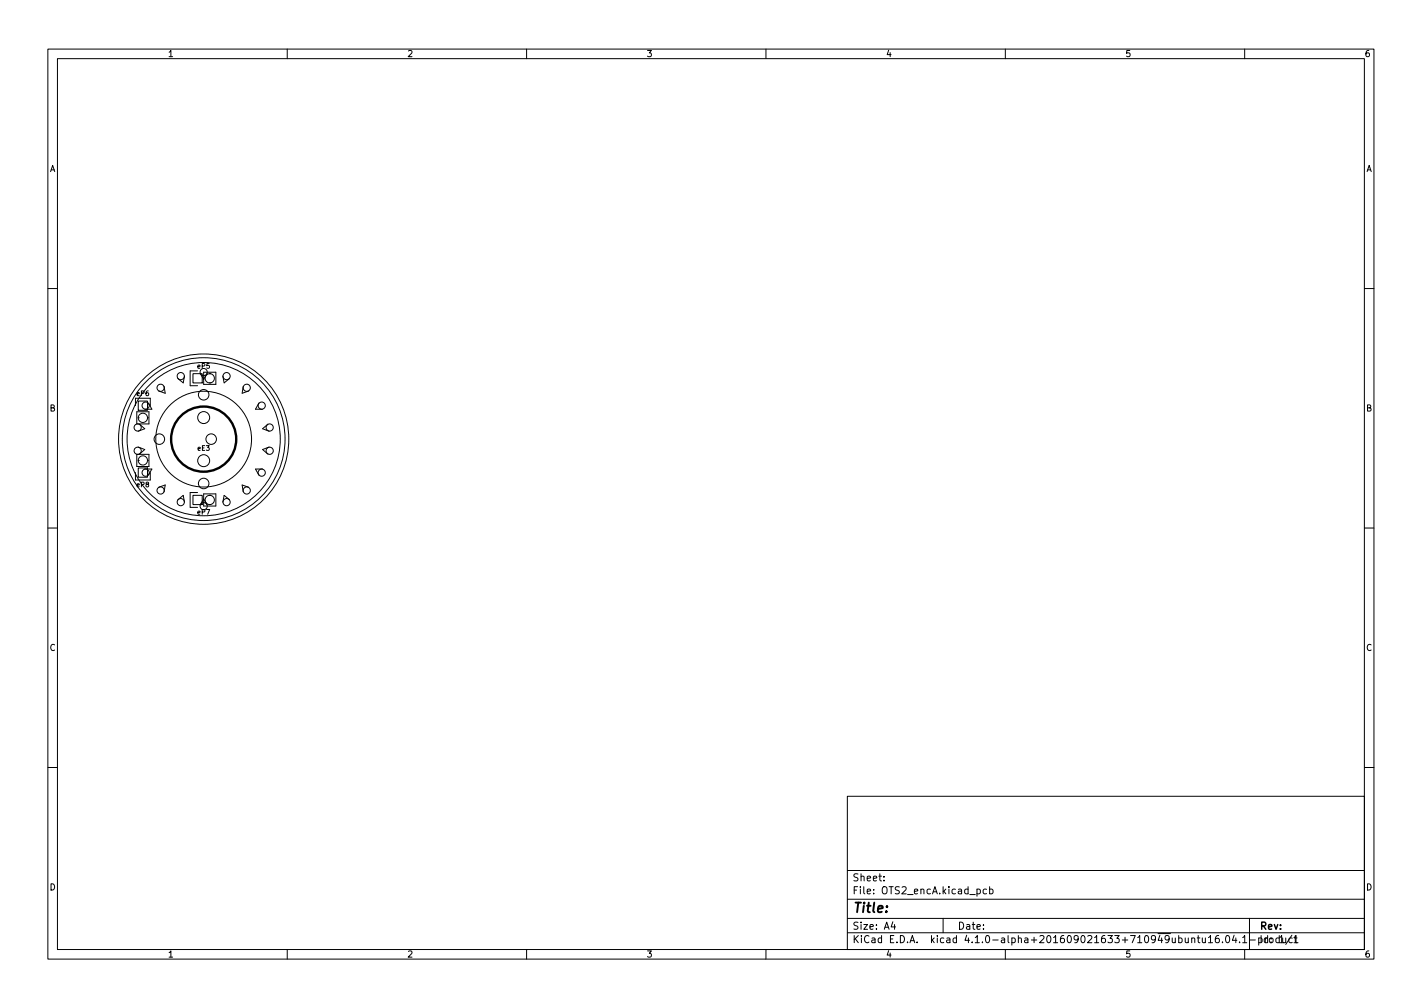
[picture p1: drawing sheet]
<svg xmlns="http://www.w3.org/2000/svg" width="297mm" height="210mm" viewBox="0 0 297 210" stroke-linecap="round" stroke-linejoin="round" font-family="sans-serif">
<defs><g id="words">
<text font-size="2.8" x="178" y="190.6">Title:</text>
<g font-size="2.1">
<text x="178" y="184">Sheet:</text>
<text x="178" y="186.7">File: OTS2_encA.kicad_pcb</text>
<text x="178" y="196.9">KiCad E.D.A. kicad 4.1.0-alpha+201609021633+710949ubuntu16.04.1-product</text>
<text x="178" y="194.1">Size: A4</text>
<text x="200" y="194.1">Date:</text>
<text x="263" y="194.1">Rev:</text>
<text x="263" y="196.9">Id: 1/1</text>
</g>
<g font-size="1.8">
<text x="35" y="11.9">1</text>
<text x="85" y="11.9">2</text>
<text x="135" y="11.9">3</text>
<text x="185" y="11.9">4</text>
<text x="235" y="11.9">5</text>
<text x="285" y="11.9">6</text>
<text x="10.3" y="35.9">A</text>
<text x="285.3" y="35.9">A</text>
<text x="10.3" y="85.9">B</text>
<text x="285.3" y="85.9">B</text>
<text x="10.3" y="135.9">C</text>
<text x="285.3" y="135.9">C</text>
<text x="10.3" y="185.9">D</text>
<text x="285.3" y="185.9">D</text>
<text x="35" y="199.9">1</text>
<text x="85" y="199.9">2</text>
<text x="135" y="199.9">3</text>
<text x="185" y="199.9">4</text>
<text x="235" y="199.9">5</text>
<text x="285" y="199.9">6</text>
</g>
<g font-size="1.4">
<text x="41.3" y="76.9">eP5</text>
<text x="28.6" y="82.7">eP6</text>
<text x="41.3" y="94.1">eE3</text>
<text x="28.6" y="101.7">eP8</text>
<text x="41.3" y="107.4">eP7</text>
</g>
</g></defs>
<g fill="none" stroke="#000" stroke-width=".21">
<path d="M10 10.2h277v190.1h-277zM12 12.2h273v186.1h-273zM60 10.2v2M110 10.2v2M160 10.2v2M210 10.2v2M260 10.2v2M10 60.2h2M38.5 78.5l-.2 1.4-1.2-.9M40.3 78h1.9v2h-1.9zM41.3 77.4h-1.6v3.1h1.6M41.8 77.9l.7 1.3 .8-1.3"/>
<path d="M42.5 77.7h2.6v2.6h-2.6zM43.8 80h.1M43.8 78h.1M43.8 78a.97 .97 0 0 1 1 1 .97 .97 0 0 1-1 1M43.8 78a.97 .97 0 0 0-1 1 .97 .97 0 0 0 1 1M46.5 78.5l.3 1.4 1.2-.9M285 60.2h2M28.3 84.7v-1.5h3.1v1.5M28.3 98.7v1.5h3.1v-1.5M28.6 86h2.5v2.5h-2.5zM28.6 94.9h2.5v2.5h-2.5zM28.9 93.3l1.3 .6-1.1 .9"/>
<path d="M28.9 97.7h1.9v1.9h-1.9zM28.9 96.1h.1M28.9 96.1a.97 .97 0 0 1 .9-.9 .97 .97 0 0 1 1 .9M28.9 96.1a.97 .97 0 0 0 .9 1 .97 .97 0 0 0 1-1M28.9 83.7h1.9v2h-1.9zM28.9 87.2h.1M28.9 87.2a.97 .97 0 0 0 .9 1 .97 .97 0 0 0 1-1M28.9 87.2a.97 .97 0 0 1 .9-.9 .97 .97 0 0 1 1 .9M29.1 88.6l1.1 .9-1.3 .5M30.3 97.9h1.4l-.7 1.3M30.8 96.1h.1M30.8 87.2h.1"/>
<path d="M31 84.2l.7 1.2-1.4 .1M34.3 80.7l.2 1.4-1.4-.5M50.8 80.7l-.2 1.4 1.4-.5M54.1 84.2l-.7 1.2 1.4 .1M54.8 97.9h-1.4l.7 1.3M56 88.6l-1.1 .9 1.3 .5M56.2 93.3l-1.3 .6 1.1 .9M10 110.2h2M33.1 101.7l1.4-.4-.2 1.4M37.1 104.4l1.2-1 .2 1.5M40.3 103.4h1.9v2h-1.9zM41.3 102.8h-1.6v3.1h1.6"/>
<path d="M41.8 105.4l.7-1.2 .8 1.2M42.5 103.1h2.6v2.6h-2.6zM43.8 105.4h.1M43.8 103.4h.1M43.8 103.4a.97 .97 0 0 1 1 1 .97 .97 0 0 1-1 1M43.8 103.4a.97 .97 0 0 0-1 1 .97 .97 0 0 0 1 1M48 104.4l-1.2-1-.3 1.5M52 101.7l-1.4-.4 .2 1.4M285 110.2h2M10 160.2h2M177 166.3h108v32h-108zM285 160.2h2"/>
<path d="M60 198.3v2M110 198.3v2M160 198.3v2M177 194.8h108M177 191.8h108M177 187.8h108M177 181.8h108M184.6 183.8v.1M184.6 183v.1M186.5 192.5l-.4 1h1M186.9 193v1M197 191.8v3"/>
<path d="M204.1 185.7l.4-.1 .3 .3-.2 .7h-.5M206.1 185.7l-.5-.1-.2 .3 .1 .7h.6M206.7 185.7l.4-.1 .3 .3-.1 .7h-.6M206.7 185.1v1.5M210 198.3v2M252.4 195.8l.5-.5v1.5M252.4 196.8h.9M254.6 195.3l-.5 .1a1.01 1.01 0 0 0 0 1.4l.5-.1 .1-.5-.3-.3-.4 .1-.1 .2M255.4 196.7v.1M256.2 195.4l.2-.1a.8 .8 0 0 1 .5 .8 .8 .8 0 0 1-.5 .7 1 1 0 0 1-.2-1.4zM257.8 195.3l-.4 1h1M258.1 195.8v1"/>
<path d="M258.9 196.7v.1M259.6 195.8l.4-.5v1.5M259.6 196.8h.8M260 198.3v2M261 191.8v6.5M261.1 196.3h1.1M269.9 195.3l-1.3 1.9M269.9 195.9l-.4-.1-.3 .3 .2 .7h.5M270.3 195.8l.4-.5v1.5M270.3 196.8h.8M270.4 195.8h.5M270.6 195.3v1.3l.3 .2"/>
<circle cx="37.8" cy="78.5" r=".75"/>
<circle cx="42.5" cy="77.7" r=".75"/>
<circle cx="47.3" cy="78.5" r=".75"/>
<circle cx="28.8" cy="89.3" r=".75"/>
<circle cx="28.8" cy="94.1" r=".75"/>
<circle cx="30.4" cy="98.7" r=".75"/>
<circle cx="30.4" cy="84.7" r=".75"/>
<circle cx="33.3" cy="91.7" r="1.1"/>
<circle cx="33.5" cy="81" r=".75"/>
<circle cx="42.5" cy="91.7" r="16"/>
<circle cx="42.5" cy="91.7" r="10"/>
<circle cx="42.5" cy="91.7" r="17"/>
<circle cx="42.5" cy="91.7" r="17.8"/>
<circle cx="42.5" cy="82.4" r="1.1"/>
<circle cx="42.5" cy="87.2" r="1.25"/>
<circle cx="42.5" cy="96.2" r="1.25"/>
<circle cx="44.1" cy="91.7" r="1.1"/>
<circle cx="51.5" cy="81" r=".75"/>
<circle cx="54.7" cy="98.7" r=".75"/>
<circle cx="54.7" cy="84.7" r=".75"/>
<circle cx="56.3" cy="89.3" r=".75"/>
<circle cx="56.3" cy="94.1" r=".75"/>
<circle cx="33.5" cy="102.4" r=".75"/>
<circle cx="37.8" cy="104.8" r=".75"/>
<circle cx="42.5" cy="105.7" r=".75"/>
<circle cx="42.5" cy="100.9" r="1.1"/>
<circle cx="47.3" cy="104.8" r=".75"/>
<circle cx="51.5" cy="102.4" r=".75"/>
</g>
<circle cx="42.5" cy="91.7" r="6.8" fill="none" stroke="#000" stroke-width=".5"/>
<use href="#words"/>
</svg>
